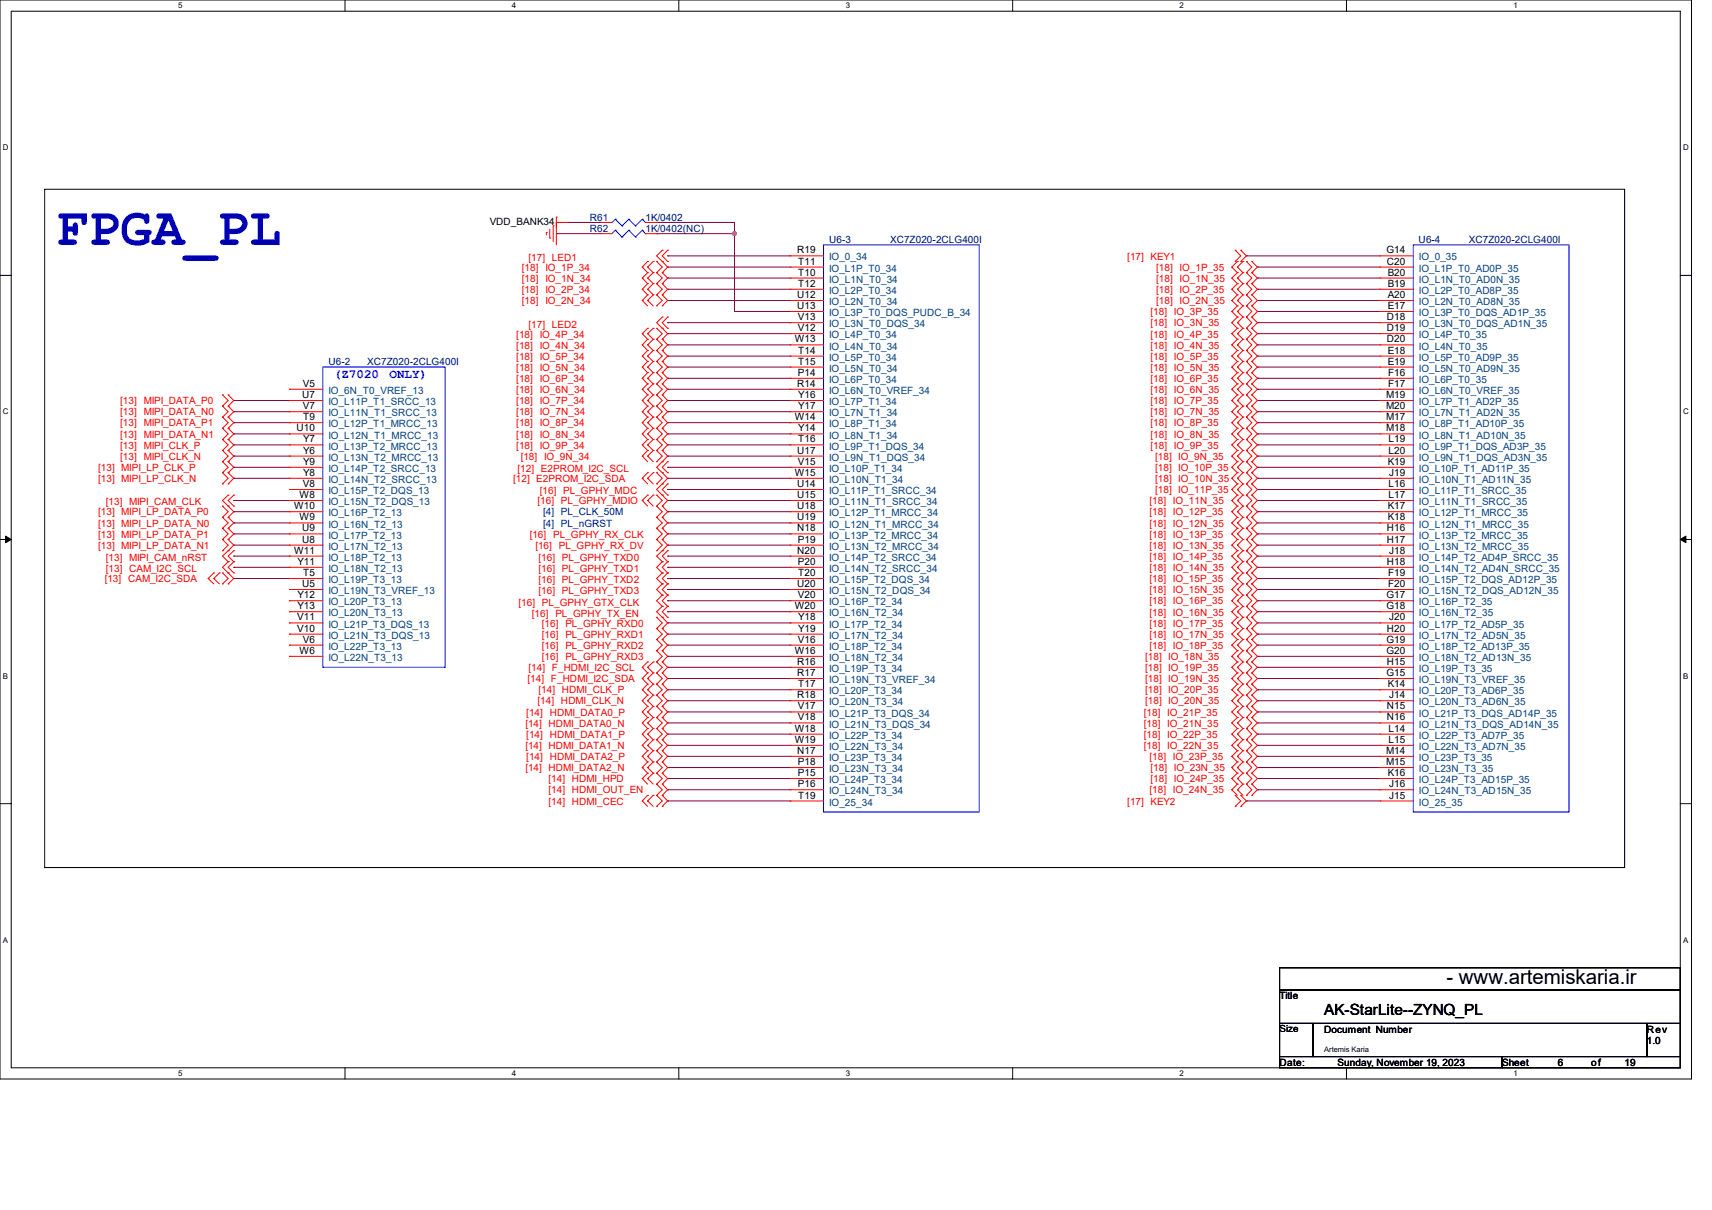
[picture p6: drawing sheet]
<svg xmlns="http://www.w3.org/2000/svg" width="297mm" height="210mm" viewBox="0 0 297 210" stroke-linecap="round" stroke-linejoin="round" font-family="sans-serif">
<defs><g id="words">
<text font-size="9.2" fill="#00f" x="9.7" y="42.5">FPGA_PL</text>
<text font-size="3.6" x="251" y="170.8">- www.artemiskaria.ir</text>
<text font-size="2.7" x="229.7" y="176.1">AK-StarLite--ZYNQ_PL</text>
<g font-size="2.2" fill="#00f">
<text x="57.9" y="65.5">(Z7020</text>
<text x="67.6" y="65.5">ONLY)</text>
</g>
<g font-size="1.7">
<text x="85" y="39.1">VDD_BANK34</text>
<text x="138.3" y="44">R19</text>
<text x="138.5" y="45.9">T11</text>
<text x="138.5" y="47.8">T10</text>
<text x="240.5" y="44">G14</text>
<text x="240.6" y="45.9">C20</text>
<text x="240.7" y="47.8">B20</text>
<text x="138.3" y="51.7">U12</text>
<text x="138.3" y="53.6">U13</text>
<text x="138.5" y="49.8">T12</text>
<text x="240.7" y="49.8">B19</text>
<text x="240.7" y="51.7">A20</text>
<text x="240.7" y="53.6">E17</text>
<text x="137.9" y="59.4">W13</text>
<text x="138.4" y="55.6">V13</text>
<text x="138.4" y="57.5">V12</text>
<text x="240.6" y="55.6">D18</text>
<text x="240.6" y="57.5">D19</text>
<text x="240.6" y="59.4">D20</text>
<text x="138.4" y="65.2">P14</text>
<text x="138.5" y="61.4">T14</text>
<text x="138.5" y="63.3">T15</text>
<text x="240.7" y="61.4">E18</text>
<text x="240.7" y="63.3">E19</text>
<text x="240.8" y="65.2">F16</text>
<text x="52.4" y="69.1">U7</text>
<text x="52.5" y="67.1">V5</text>
<text x="52.5" y="71">V7</text>
<text x="138.3" y="67.1">R14</text>
<text x="138.5" y="69.1">Y16</text>
<text x="138.5" y="71">Y17</text>
<text x="240.5" y="69.1">M19</text>
<text x="240.5" y="71">M20</text>
<text x="240.8" y="67.1">F17</text>
<text x="51.4" y="74.9">U10</text>
<text x="52.6" y="72.9">T9</text>
<text x="52.6" y="76.8">Y7</text>
<text x="137.9" y="72.9">W14</text>
<text x="138.5" y="74.9">Y14</text>
<text x="138.5" y="76.8">T16</text>
<text x="240.5" y="72.9">M17</text>
<text x="240.5" y="74.9">M18</text>
<text x="240.9" y="76.8">L19</text>
<text x="52.6" y="78.7">Y6</text>
<text x="52.6" y="80.7">Y9</text>
<text x="52.6" y="82.6">Y8</text>
<text x="137.9" y="82.6">W15</text>
<text x="138.3" y="78.7">U17</text>
<text x="138.4" y="80.7">V15</text>
<text x="240.7" y="80.7">K19</text>
<text x="240.9" y="78.7">L20</text>
<text x="241" y="82.6">J19</text>
<text x="51" y="88.4">W10</text>
<text x="52" y="86.4">W8</text>
<text x="52.5" y="84.5">V8</text>
<text x="138.3" y="84.5">U14</text>
<text x="138.3" y="86.4">U15</text>
<text x="138.3" y="88.4">U18</text>
<text x="240.7" y="88.4">K17</text>
<text x="240.9" y="84.5">L16</text>
<text x="240.9" y="86.4">L17</text>
<text x="52" y="90.3">W9</text>
<text x="52.4" y="92.2">U9</text>
<text x="52.4" y="94.2">U8</text>
<text x="138.3" y="90.3">U19</text>
<text x="138.3" y="92.2">N18</text>
<text x="138.4" y="94.2">P19</text>
<text x="240.6" y="92.2">H16</text>
<text x="240.6" y="94.2">H17</text>
<text x="240.7" y="90.3">K18</text>
<text x="51" y="96.1">W11</text>
<text x="51.6" y="98">Y11</text>
<text x="52.4" y="101.9">U5</text>
<text x="52.6" y="100">T5</text>
<text x="138.3" y="96.1">N20</text>
<text x="138.3" y="101.9">U20</text>
<text x="138.4" y="98">P20</text>
<text x="138.5" y="100">T20</text>
<text x="240.6" y="98">H18</text>
<text x="240.8" y="100">F19</text>
<text x="240.8" y="101.9">F20</text>
<text x="241" y="96.1">J18</text>
<text x="51.6" y="107.7">V11</text>
<text x="51.6" y="103.8">Y12</text>
<text x="51.6" y="105.7">Y13</text>
<text x="137.9" y="105.7">W20</text>
<text x="138.4" y="103.8">V20</text>
<text x="138.5" y="107.7">Y18</text>
<text x="240.5" y="103.8">G17</text>
<text x="240.5" y="105.7">G18</text>
<text x="241" y="107.7">J20</text>
<text x="51.6" y="109.6">V10</text>
<text x="52" y="113.5">W6</text>
<text x="52.5" y="111.5">V6</text>
<text x="137.9" y="113.5">W16</text>
<text x="138.4" y="111.5">V16</text>
<text x="138.5" y="109.6">Y19</text>
<text x="240.5" y="111.5">G19</text>
<text x="240.5" y="113.5">G20</text>
<text x="240.6" y="109.6">H20</text>
<text x="138.3" y="115.4">R16</text>
<text x="138.3" y="117.3">R17</text>
<text x="138.5" y="119.3">T17</text>
<text x="240.5" y="117.3">G15</text>
<text x="240.6" y="115.4">H15</text>
<text x="240.7" y="119.3">K14</text>
<text x="138.3" y="121.2">R18</text>
<text x="138.4" y="123.1">V17</text>
<text x="138.4" y="125">V18</text>
<text x="240.6" y="123.1">N15</text>
<text x="240.6" y="125">N16</text>
<text x="241" y="121.2">J14</text>
<text x="137.9" y="127">W18</text>
<text x="137.9" y="128.9">W19</text>
<text x="138.3" y="130.8">N17</text>
<text x="240.5" y="130.8">M14</text>
<text x="240.9" y="127">L14</text>
<text x="240.9" y="128.9">L15</text>
<text x="138.4" y="132.8">P18</text>
<text x="138.4" y="134.7">P15</text>
<text x="138.4" y="136.6">P16</text>
<text x="240.5" y="132.8">M15</text>
<text x="240.7" y="134.7">K16</text>
<text x="241" y="136.6">J16</text>
<text x="138.5" y="138.6">T19</text>
<text x="241" y="138.6">J15</text>
<text x="222" y="173.4">Title</text>
<text x="222" y="179.2">Size</text>
<text x="229.7" y="179.2">Document Number</text>
<text x="285.7" y="179.2">Rev</text>
<text x="222" y="185">Date:</text>
<text x="232.1" y="185">Sunday, November 19, 2023</text>
<text x="260.6" y="185">Sheet</text>
<text x="270.2" y="185">6</text>
<text x="276.1" y="185">of</text>
<text x="281.8" y="185">19</text>
<text x="285.7" y="181.1">1.0</text>
</g>
<g font-size="1.7" fill="#000080">
<text x="102.3" y="38.3">R61</text>
<text x="102.3" y="40.2">R62</text>
<text x="112" y="38.3">1K/0402</text>
<text x="112" y="40.2">1K/0402(NC)</text>
<text x="143.8" y="42.2">U6-3</text>
<text x="154.4" y="42.2">XC7Z020-2CLG400I</text>
<text x="246.1" y="42.2">U6-4</text>
<text x="254.8" y="42.2">XC7Z020-2CLG400I</text>
<text x="57" y="63.4">U6-2</text>
<text x="63.7" y="63.4">XC7Z020-2CLG400I</text>
</g>
<g font-size="1.7" fill="#f00">
<text x="90.5" y="47">[18] IO_1P_34</text>
<text x="91.7" y="45.3">[17] LED1</text>
<text x="195.6" y="45">[17] KEY1</text>
<text x="200.6" y="47">[18] IO_1P_35</text>
<text x="90.5" y="48.9">[18] IO_1N_34</text>
<text x="90.5" y="50.8">[18] IO_2P_34</text>
<text x="90.5" y="52.8">[18] IO_2N_34</text>
<text x="200.6" y="48.9">[18] IO_1N_35</text>
<text x="200.6" y="52.8">[18] IO_2N_35</text>
<text x="200.6" y="50.8">[18] IO_2P_35</text>
<text x="89.6" y="58.6">[18] IO_4P_34</text>
<text x="91.7" y="56.9">[17] LED2</text>
<text x="199.6" y="56.6">[18] IO_3N_35</text>
<text x="199.6" y="54.7">[18] IO_3P_35</text>
<text x="199.6" y="58.6">[18] IO_4P_35</text>
<text x="89.6" y="62.4">[18] IO_5P_34</text>
<text x="89.6" y="60.5">[18] IO_4N_34</text>
<text x="89.6" y="64.3">[18] IO_5N_34</text>
<text x="199.6" y="62.4">[18] IO_5P_35</text>
<text x="199.6" y="64.3">[18] IO_5N_35</text>
<text x="199.6" y="60.5">[18] IO_4N_35</text>
<text x="20.9" y="70.1">[13] MIPI_DATA_P0</text>
<text x="89.6" y="66.3">[18] IO_6P_34</text>
<text x="89.6" y="68.2">[18] IO_6N_34</text>
<text x="89.6" y="70.1">[18] IO_7P_34</text>
<text x="199.6" y="68.2">[18] IO_6N_35</text>
<text x="199.6" y="66.3">[18] IO_6P_35</text>
<text x="199.6" y="70.1">[18] IO_7P_35</text>
<text x="20.9" y="72.1">[13] MIPI_DATA_N0</text>
<text x="20.9" y="74">[13] MIPI_DATA_P1</text>
<text x="20.9" y="75.9">[13] MIPI_DATA_N1</text>
<text x="20.9" y="77.9">[13] MIPI_CLK_P</text>
<text x="89.6" y="72.1">[18] IO_7N_34</text>
<text x="89.6" y="74">[18] IO_8P_34</text>
<text x="89.6" y="75.9">[18] IO_8N_34</text>
<text x="89.6" y="77.9">[18] IO_9P_34</text>
<text x="199.6" y="72.1">[18] IO_7N_35</text>
<text x="199.6" y="75.9">[18] IO_8N_35</text>
<text x="199.6" y="74">[18] IO_8P_35</text>
<text x="199.6" y="77.9">[18] IO_9P_35</text>
<text x="17" y="81.7">[13] MIPI_LP_CLK_P</text>
<text x="17" y="83.6">[13] MIPI_LP_CLK_N</text>
<text x="20.9" y="79.8">[13] MIPI_CLK_N</text>
<text x="89" y="83.6">[12] E2PROM_I2C_SDA</text>
<text x="89.8" y="81.9">[12] E2PROM_I2C_SCL</text>
<text x="90.3" y="79.8">[18] IO_9N_34</text>
<text x="200.4" y="79.8">[18] IO_9N_35</text>
<text x="200.4" y="81.7">[18] IO_10P_35</text>
<text x="200.4" y="83.6">[18] IO_10N_35</text>
<text x="17" y="89.4">[13] MIPI_LP_DATA_P0</text>
<text x="18.4" y="87.7">[13] MIPI_CAM_CLK</text>
<text x="93.3" y="87.5">[16] PL_GPHY_MDIO</text>
<text x="93.6" y="85.8">[16] PL_GPHY_MDC</text>
<text x="199.4" y="89.4">[18] IO_12P_35</text>
<text x="199.4" y="87.5">[18] IO_11N_35</text>
<text x="200.4" y="85.6">[18] IO_11P_35</text>
<text x="17" y="91.4">[13] MIPI_LP_DATA_N0</text>
<text x="17" y="95.2">[13] MIPI_LP_DATA_N1</text>
<text x="17" y="93.3">[13] MIPI_LP_DATA_P1</text>
<text x="91.9" y="93.3">[16] PL_GPHY_RX_CLK</text>
<text x="92.9" y="95.2">[16] PL_GPHY_RX_DV</text>
<text x="199.4" y="93.3">[18] IO_13P_35</text>
<text x="199.4" y="91.4">[18] IO_12N_35</text>
<text x="199.4" y="95.2">[18] IO_13N_35</text>
<text x="18.2" y="101">[13] CAM_I2C_SDA</text>
<text x="18.4" y="97.4">[13] MIPI_CAM_nRST</text>
<text x="18.4" y="99.3">[13] CAM_I2C_SCL</text>
<text x="93.4" y="97.4">[16] PL_GPHY_TXD0</text>
<text x="93.4" y="99.3">[16] PL_GPHY_TXD1</text>
<text x="93.4" y="101.2">[16] PL_GPHY_TXD2</text>
<text x="199.4" y="97.2">[18] IO_14P_35</text>
<text x="199.4" y="101">[18] IO_15P_35</text>
<text x="199.4" y="99.1">[18] IO_14N_35</text>
<text x="90" y="105.1">[16] PL_GPHY_GTX_CLK</text>
<text x="92.3" y="107">[16] PL_GPHY_TX_EN</text>
<text x="93.4" y="103.2">[16] PL_GPHY_TXD3</text>
<text x="199.4" y="104.9">[18] IO_16P_35</text>
<text x="199.4" y="103">[18] IO_15N_35</text>
<text x="199.4" y="106.8">[18] IO_16N_35</text>
<text x="94" y="108.8">[16] PL_GPHY_RXD0</text>
<text x="94" y="110.7">[16] PL_GPHY_RXD1</text>
<text x="94" y="112.6">[16] PL_GPHY_RXD2</text>
<text x="199.4" y="108.8">[18] IO_17P_35</text>
<text x="199.4" y="112.6">[18] IO_18P_35</text>
<text x="199.4" y="110.7">[18] IO_17N_35</text>
<text x="91.5" y="118.4">[14] F_HDMI_I2C_SDA</text>
<text x="91.7" y="116.5">[14] F_HDMI_I2C_SCL</text>
<text x="94" y="114.6">[16] PL_GPHY_RXD3</text>
<text x="198.7" y="114.6">[18] IO_18N_35</text>
<text x="198.7" y="116.5">[18] IO_19P_35</text>
<text x="198.7" y="118.4">[18] IO_19N_35</text>
<text x="91.3" y="124.2">[14] HDMI_DATA0_P</text>
<text x="93.3" y="122.3">[14] HDMI_CLK_N</text>
<text x="93.4" y="120.4">[14] HDMI_CLK_P</text>
<text x="198.5" y="124.2">[18] IO_21P_35</text>
<text x="198.7" y="120.4">[18] IO_20P_35</text>
<text x="198.7" y="122.3">[18] IO_20N_35</text>
<text x="91.1" y="126.2">[14] HDMI_DATA0_N</text>
<text x="91.1" y="130">[14] HDMI_DATA1_N</text>
<text x="91.3" y="128.1">[14] HDMI_DATA1_P</text>
<text x="91.3" y="131.9">[14] HDMI_DATA2_P</text>
<text x="198.5" y="126.2">[18] IO_21N_35</text>
<text x="198.5" y="128.1">[18] IO_22P_35</text>
<text x="198.5" y="130">[18] IO_22N_35</text>
<text x="199.4" y="131.9">[18] IO_23P_35</text>
<text x="91.1" y="133.9">[14] HDMI_DATA2_N</text>
<text x="95.2" y="137.7">[14] HDMI_OUT_EN</text>
<text x="95.2" y="135.8">[14] HDMI_HPD</text>
<text x="199.4" y="137.7">[18] IO_24N_35</text>
<text x="199.6" y="133.9">[18] IO_23N_35</text>
<text x="199.6" y="135.8">[18] IO_24P_35</text>
<text x="95.2" y="139.7">[14] HDMI_CEC</text>
<text x="195.6" y="139.7">[17] KEY2</text>
</g>
<g font-size="1.7" fill="#004080">
<text x="143.8" y="45.2">IO_0_34</text>
<text x="143.8" y="47.2">IO_L1P_T0_34</text>
<text x="246.2" y="45.2">IO_0_35</text>
<text x="246.2" y="47.2">IO_L1P_T0_AD0P_35</text>
<text x="143.8" y="49.1">IO_L1N_T0_34</text>
<text x="143.8" y="51">IO_L2P_T0_34</text>
<text x="143.8" y="53">IO_L2N_T0_34</text>
<text x="246.2" y="49.1">IO_L1N_T0_AD0N_35</text>
<text x="246.2" y="51">IO_L2P_T0_AD8P_35</text>
<text x="246.2" y="53">IO_L2N_T0_AD8N_35</text>
<text x="143.8" y="54.9">IO_L3P_T0_DQS_PUDC_B_34</text>
<text x="143.8" y="56.8">IO_L3N_T0_DQS_34</text>
<text x="143.8" y="58.7">IO_L4P_T0_34</text>
<text x="246.2" y="54.9">IO_L3P_T0_DQS_AD1P_35</text>
<text x="246.2" y="56.8">IO_L3N_T0_DQS_AD1N_35</text>
<text x="246.2" y="58.7">IO_L4P_T0_35</text>
<text x="143.8" y="60.7">IO_L4N_T0_34</text>
<text x="143.8" y="62.6">IO_L5P_T0_34</text>
<text x="143.8" y="64.5">IO_L5N_T0_34</text>
<text x="246.2" y="60.7">IO_L4N_T0_35</text>
<text x="246.2" y="62.6">IO_L5P_T0_AD9P_35</text>
<text x="246.2" y="64.5">IO_L5N_T0_AD9N_35</text>
<text x="57" y="68.4">IO_6N_T0_VREF_13</text>
<text x="57" y="70.3">IO_L11P_T1_SRCC_13</text>
<text x="143.8" y="66.5">IO_L6P_T0_34</text>
<text x="143.8" y="68.4">IO_L6N_T0_VREF_34</text>
<text x="143.8" y="70.3">IO_L7P_T1_34</text>
<text x="246.2" y="66.5">IO_L6P_T0_35</text>
<text x="246.2" y="68.4">IO_L6N_T0_VREF_35</text>
<text x="246.2" y="70.3">IO_L7P_T1_AD2P_35</text>
<text x="57" y="72.3">IO_L11N_T1_SRCC_13</text>
<text x="57" y="74.2">IO_L12P_T1_MRCC_13</text>
<text x="57" y="76.1">IO_L12N_T1_MRCC_13</text>
<text x="143.8" y="72.3">IO_L7N_T1_34</text>
<text x="143.8" y="74.2">IO_L8P_T1_34</text>
<text x="143.8" y="76.1">IO_L8N_T1_34</text>
<text x="246.2" y="72.3">IO_L7N_T1_AD2N_35</text>
<text x="246.2" y="74.2">IO_L8P_T1_AD10P_35</text>
<text x="246.2" y="76.1">IO_L8N_T1_AD10N_35</text>
<text x="57" y="78">IO_L13P_T2_MRCC_13</text>
<text x="57" y="80">IO_L13N_T2_MRCC_13</text>
<text x="57" y="81.9">IO_L14P_T2_SRCC_13</text>
<text x="57" y="83.8">IO_L14N_T2_SRCC_13</text>
<text x="143.8" y="78">IO_L9P_T1_DQS_34</text>
<text x="143.8" y="80">IO_L9N_T1_DQS_34</text>
<text x="143.8" y="81.9">IO_L10P_T1_34</text>
<text x="143.8" y="83.8">IO_L10N_T1_34</text>
<text x="246.2" y="78">IO_L9P_T1_DQS_AD3P_35</text>
<text x="246.2" y="80">IO_L9N_T1_DQS_AD3N_35</text>
<text x="246.2" y="81.9">IO_L10P_T1_AD11P_35</text>
<text x="246.2" y="83.8">IO_L10N_T1_AD11N_35</text>
<text x="57" y="85.8">IO_L15P_T2_DQS_13</text>
<text x="57" y="87.7">IO_L15N_T2_DQS_13</text>
<text x="57" y="89.6">IO_L16P_T2_13</text>
<text x="143.8" y="85.8">IO_L11P_T1_SRCC_34</text>
<text x="143.8" y="87.7">IO_L11N_T1_SRCC_34</text>
<text x="143.8" y="89.6">IO_L12P_T1_MRCC_34</text>
<text x="246.2" y="85.8">IO_L11P_T1_SRCC_35</text>
<text x="246.2" y="87.7">IO_L11N_T1_SRCC_35</text>
<text x="246.2" y="89.6">IO_L12P_T1_MRCC_35</text>
<text x="57" y="91.6">IO_L16N_T2_13</text>
<text x="57" y="93.5">IO_L17P_T2_13</text>
<text x="57" y="95.4">IO_L17N_T2_13</text>
<text x="143.8" y="91.6">IO_L12N_T1_MRCC_34</text>
<text x="143.8" y="93.5">IO_L13P_T2_MRCC_34</text>
<text x="143.8" y="95.4">IO_L13N_T2_MRCC_34</text>
<text x="246.2" y="91.6">IO_L12N_T1_MRCC_35</text>
<text x="246.2" y="93.5">IO_L13P_T2_MRCC_35</text>
<text x="246.2" y="95.4">IO_L13N_T2_MRCC_35</text>
<text x="57" y="97.3">IO_L18P_T2_13</text>
<text x="57" y="99.3">IO_L18N_T2_13</text>
<text x="57" y="101.2">IO_L19P_T3_13</text>
<text x="143.8" y="97.3">IO_L14P_T2_SRCC_34</text>
<text x="143.8" y="99.3">IO_L14N_T2_SRCC_34</text>
<text x="143.8" y="101.2">IO_L15P_T2_DQS_34</text>
<text x="246.2" y="97.3">IO_L14P_T2_AD4P_SRCC_35</text>
<text x="246.2" y="99.3">IO_L14N_T2_AD4N_SRCC_35</text>
<text x="246.2" y="101.2">IO_L15P_T2_DQS_AD12P_35</text>
<text x="57" y="103.1">IO_L19N_T3_VREF_13</text>
<text x="57" y="105.1">IO_L20P_T3_13</text>
<text x="57" y="107">IO_L20N_T3_13</text>
<text x="143.8" y="103.1">IO_L15N_T2_DQS_34</text>
<text x="143.8" y="105.1">IO_L16P_T2_34</text>
<text x="143.8" y="107">IO_L16N_T2_34</text>
<text x="246.2" y="103.1">IO_L15N_T2_DQS_AD12N_35</text>
<text x="246.2" y="105.1">IO_L16P_T2_35</text>
<text x="246.2" y="107">IO_L16N_T2_35</text>
<text x="57" y="108.9">IO_L21P_T3_DQS_13</text>
<text x="57" y="110.9">IO_L21N_T3_DQS_13</text>
<text x="57" y="112.8">IO_L22P_T3_13</text>
<text x="143.8" y="108.9">IO_L17P_T2_34</text>
<text x="143.8" y="110.9">IO_L17N_T2_34</text>
<text x="143.8" y="112.8">IO_L18P_T2_34</text>
<text x="246.2" y="108.9">IO_L17P_T2_AD5P_35</text>
<text x="246.2" y="110.9">IO_L17N_T2_AD5N_35</text>
<text x="246.2" y="112.8">IO_L18P_T2_AD13P_35</text>
<text x="57" y="114.7">IO_L22N_T3_13</text>
<text x="143.8" y="114.7">IO_L18N_T2_34</text>
<text x="143.8" y="116.6">IO_L19P_T3_34</text>
<text x="143.8" y="118.6">IO_L19N_T3_VREF_34</text>
<text x="246.2" y="114.7">IO_L18N_T2_AD13N_35</text>
<text x="246.2" y="116.6">IO_L19P_T3_35</text>
<text x="246.2" y="118.6">IO_L19N_T3_VREF_35</text>
<text x="143.8" y="120.5">IO_L20P_T3_34</text>
<text x="143.8" y="122.4">IO_L20N_T3_34</text>
<text x="143.8" y="124.4">IO_L21P_T3_DQS_34</text>
<text x="246.2" y="120.5">IO_L20P_T3_AD6P_35</text>
<text x="246.2" y="122.4">IO_L20N_T3_AD6N_35</text>
<text x="246.2" y="124.4">IO_L21P_T3_DQS_AD14P_35</text>
<text x="143.8" y="126.3">IO_L21N_T3_DQS_34</text>
<text x="143.8" y="128.2">IO_L22P_T3_34</text>
<text x="143.8" y="130.2">IO_L22N_T3_34</text>
<text x="246.2" y="126.3">IO_L21N_T3_DQS_AD14N_35</text>
<text x="246.2" y="128.2">IO_L22P_T3_AD7P_35</text>
<text x="246.2" y="130.2">IO_L22N_T3_AD7N_35</text>
<text x="143.8" y="132.1">IO_L23P_T3_34</text>
<text x="143.8" y="134">IO_L23N_T3_34</text>
<text x="143.8" y="135.9">IO_L24P_T3_34</text>
<text x="143.8" y="137.9">IO_L24N_T3_34</text>
<text x="246.2" y="132.1">IO_L23P_T3_35</text>
<text x="246.2" y="134">IO_L23N_T3_35</text>
<text x="246.2" y="135.9">IO_L24P_T3_AD15P_35</text>
<text x="246.2" y="137.9">IO_L24N_T3_AD15N_35</text>
<text x="143.8" y="139.8">IO_25_34</text>
<text x="246.2" y="139.8">IO_25_35</text>
</g>
<g font-size="1.7" fill="#0000a0">
<text x="94.2" y="89.4">[4] PL_CLK_50M</text>
<text x="94.2" y="91.4">[4] PL_nGRST</text>
</g>
<g font-size="1.4">
<text x="30.9" y="1.4">5</text>
<text x="88.8" y="1.4">4</text>
<text x="146.7" y="1.4">3</text>
<text x="204.6" y="1.4">2</text>
<text x="262.6" y="1.4">1</text>
<text x=".5" y="26.1">D</text>
<text x="292" y="26.1">D</text>
<text x=".5" y="71.9">C</text>
<text x="292" y="71.9">C</text>
<text x=".5" y="117.8">B</text>
<text x="292" y="117.8">B</text>
<text x=".5" y="163.6">A</text>
<text x="292" y="163.6">A</text>
<text x="30.9" y="186.8">5</text>
<text x="88.8" y="186.8">4</text>
<text x="146.7" y="186.8">3</text>
<text x="204.6" y="186.8">2</text>
<text x="262.6" y="186.8">1</text>
</g>
<text font-size="1.3" x="229.7" y="182.7">Artemis Karia</text>
</g></defs>
<path d="M0 0h293.5v187.3h-293.5zM1.9 1.9h289.6v183.4h-289.6z" fill="none" stroke="#000" stroke-width=".17"/>
<g fill="#fff">
<path d="M30.9 .2h.8v1.5h-.8z"/>
<path d="M30.9 185.5h.8v1.6h-.8z"/>
</g>
<path d="M59.9 0v1.9M59.9 185.3v2" fill="none" stroke="#000" stroke-width=".17"/>
<g fill="#fff">
<path d="M88.8 .2h.8v1.5h-.8z"/>
<path d="M88.8 185.5h.8v1.6h-.8z"/>
</g>
<path d="M117.8 0v1.9M117.8 185.3v2" fill="none" stroke="#000" stroke-width=".17"/>
<g fill="#fff">
<path d="M146.7 .2h.8v1.5h-.8z"/>
<path d="M146.7 185.5h.8v1.6h-.8z"/>
</g>
<path d="M175.7 0v1.9M175.7 185.3v2" fill="none" stroke="#000" stroke-width=".17"/>
<g fill="#fff">
<path d="M204.6 .2h.8v1.5h-.8z"/>
<path d="M204.6 185.5h.8v1.6h-.8z"/>
</g>
<path d="M233.6 0v1.9M233.6 185.3v2" fill="none" stroke="#000" stroke-width=".17"/>
<g fill="#fff">
<path d="M262.6 .2h.7v1.5h-.7z"/>
<path d="M262.6 185.5h.7v1.6h-.7z"/>
<path d="M.5 24.8h1v1.6h-1z"/>
<path d="M292 24.8h1v1.6h-1z"/>
<path d="M.5 70.7h1v1.5h-1z"/>
<path d="M292 70.7h1v1.5h-1z"/>
</g>
<path d="M0 47.8h1.9M291.5 47.8h2" fill="none" stroke="#000" stroke-width=".17"/>
<g fill="#fff">
<path d="M.5 116.5h.9v1.6h-.9z"/>
<path d="M292 116.5h.9v1.6h-.9z"/>
</g>
<path d="M0 93.6h1.9M291.5 93.6h2" fill="none" stroke="#000" stroke-width=".17"/>
<path d="M1 93l.9 .6-.9 .6zM291.5 93.6l1-.6v1.2z" fill="#000" stroke="#000" stroke-width=".17"/>
<g fill="#fff">
<path d="M.5 162.4h.9v1.5h-.9z"/>
<path d="M292 162.4h.9v1.5h-.9z"/>
</g>
<path d="M7.7 32.9h274.2v117.7h-274.2zM0 139.5h1.9M291.5 139.5h2M222 168h69.5v3.8h-69.5zM222 171.8h69.5v5.8h-69.5zM222 177.6h5.8v5.8h-5.8zM227.8 177.6h57.9v5.8h-57.9zM285.7 177.6h5.8v5.8h-5.8zM222 183.4h38.6v1.9h-38.6zM260.6 183.4h30.9v1.9h-30.9z" fill="none" stroke="#000" stroke-width=".17"/>
<g fill="none" stroke="#800040" stroke-width=".17">
<path d="M98.5 38.6h.1M98.5 38.6h5.8M113.9 38.6h.1M113.9 38.6h13.5v15.5M96.5 40.6h.1M96.5 40.6h7.8M113.9 40.6h.1M113.9 40.6h13.5M115.8 46.4h.1M115.8 52.2h.1M115.8 50.2h.1M115.8 48.3h.1"/>
<path d="M115.8 59.9h.1M115.8 57.9h.1M115.8 44.4h.1M115.8 56h.1M115.8 48.3h21.3M115.8 46.4h21.3M115.8 52.2h21.3M115.8 50.2h21.3M115.8 59.9h21.3M115.8 57.9h21.3M115.8 56h21.3M115.8 44.4h21.3"/>
<path d="M127.4 54.1h.1M127.4 40.6h.1M127.4 54.1h9.7M216.2 44.4h.1M216.2 44.4h23.2M218.1 48.3h.1M218.1 46.4h.1M218.1 52.2h.1M218.1 50.2h.1M218.1 59.9h.1M218.1 57.9h.1M218.1 54.1h.1"/>
<path d="M218.1 56h.1M218.1 48.3h21.3M218.1 46.4h21.3M218.1 52.2h21.3M218.1 50.2h21.3M218.1 59.9h21.3M218.1 57.9h21.3M218.1 54.1h21.3M218.1 56h21.3M40.6 69.5h.1M40.6 71.5h.1M40.6 73.4h.1"/>
<path d="M40.6 75.3h.1M40.6 77.2h.1M40.6 79.2h.1M40.6 79.2h9.6M40.6 77.2h9.6M40.6 75.3h9.6M40.6 73.4h9.6M40.6 71.5h9.6M40.6 69.5h9.6M115.8 79.2h.1M115.8 67.6h.1M115.8 65.7h.1"/>
<path d="M115.8 63.7h.1M115.8 61.8h.1M115.8 77.2h.1M115.8 75.3h.1M115.8 73.4h.1M115.8 71.5h.1M115.8 69.5h.1M115.8 67.6h21.3M115.8 63.7h21.3M115.8 61.8h21.3M115.8 79.2h21.3M115.8 65.7h21.3"/>
<path d="M115.8 77.2h21.3M115.8 75.3h21.3M115.8 73.4h21.3M115.8 71.5h21.3M115.8 69.5h21.3M218.1 67.6h.1M218.1 63.7h.1M218.1 61.8h.1M218.1 75.3h.1M218.1 77.2h.1M218.1 79.2h.1M218.1 69.5h.1"/>
<path d="M218.1 73.4h.1M218.1 71.5h.1M218.1 65.7h.1M218.1 67.6h21.3M218.1 63.7h21.3M218.1 61.8h21.3M218.1 79.2h21.3M218.1 65.7h21.3M218.1 77.2h21.3M218.1 75.3h21.3M218.1 73.4h21.3M218.1 71.5h21.3"/>
<path d="M218.1 69.5h21.3M40.6 81.1h.1M40.6 83h.1M40.6 86.9h.1M40.6 88.8h.1M40.6 90.8h.1M40.6 94.6h.1M40.6 92.7h.1M40.6 96.5h.1M40.6 98.5h.1M40.6 94.6h9.6M40.6 92.7h9.6"/>
<path d="M40.6 81.1h9.6M40.6 83h9.6M40.6 86.9h9.6M40.6 88.8h9.6M40.6 90.8h9.6M40.6 96.5h9.6M40.6 98.5h9.6M115.8 81.1h.1M115.8 83h.1M115.8 85h.1M115.8 86.9h.1M115.8 88.8h.1"/>
<path d="M115.8 90.8h.1M115.8 92.7h.1M115.8 94.6h.1M115.8 96.5h.1M115.8 98.5h.1M115.8 94.6h21.3M115.8 92.7h21.3M115.8 81.1h21.3M115.8 83h21.3M115.8 85h21.3M115.8 86.9h21.3M115.8 88.8h21.3"/>
<path d="M115.8 90.8h21.3M115.8 96.5h21.3M115.8 98.5h21.3M218.1 94.6h.1M218.1 92.7h.1M218.1 81.1h.1M218.1 83h.1M218.1 86.9h.1M218.1 96.5h.1M218.1 98.5h.1M218.1 90.8h.1M218.1 88.8h.1"/>
<path d="M218.1 85h.1M218.1 94.6h21.3M218.1 92.7h21.3M218.1 81.1h21.3M218.1 83h21.3M218.1 85h21.3M218.1 86.9h21.3M218.1 88.8h21.3M218.1 90.8h21.3M218.1 96.5h21.3M218.1 98.5h21.3M40.6 100.4h.1"/>
<path d="M40.6 100.4h9.6M115.8 100.4h.1M115.8 102.3h.1M115.8 104.3h.1M115.8 106.2h.1M115.8 108.1h.1M115.8 110.1h.1M115.8 112h.1M115.8 113.9h.1M115.8 115.8h.1M115.8 117.8h.1M115.8 119.7h.1"/>
<path d="M115.8 104.3h21.3M115.8 106.2h21.3M115.8 117.8h21.3M115.8 100.4h21.3M115.8 102.3h21.3M115.8 108.1h21.3M115.8 110.1h21.3M115.8 112h21.3M115.8 113.9h21.3M115.8 115.8h21.3M115.8 119.7h21.3M218.1 104.3h.1"/>
<path d="M218.1 106.2h.1M218.1 117.8h.1M218.1 112h.1M218.1 113.9h.1M218.1 115.8h.1M218.1 119.7h.1M218.1 108.1h.1M218.1 110.1h.1M218.1 100.4h.1M218.1 102.3h.1M218.1 104.3h21.3M218.1 106.2h21.3"/>
<path d="M218.1 117.8h21.3M218.1 100.4h21.3M218.1 102.3h21.3M218.1 108.1h21.3M218.1 110.1h21.3M218.1 112h21.3M218.1 113.9h21.3M218.1 115.8h21.3M218.1 119.7h21.3M115.8 123.6h.1M115.8 125.5h.1M115.8 127.4h.1"/>
<path d="M115.8 129.4h.1M115.8 131.3h.1M115.8 137.1h.1M115.8 121.6h.1M115.8 133.2h.1M115.8 135.1h.1M115.8 139h.1M115.8 133.2h21.3M115.8 123.6h21.3M115.8 125.5h21.3M115.8 127.4h21.3M115.8 129.4h21.3"/>
<path d="M115.8 131.3h21.3M115.8 137.1h21.3M115.8 121.6h21.3M115.8 135.1h21.3M115.8 139h21.3M216.2 139h.1M216.2 139h23.2M218.1 133.2h.1M218.1 123.6h.1M218.1 125.5h.1M218.1 127.4h.1M218.1 129.4h.1"/>
<path d="M218.1 121.6h.1M218.1 137.1h.1M218.1 135.1h.1M218.1 131.3h.1M218.1 133.2h21.3M218.1 123.6h21.3M218.1 125.5h21.3M218.1 127.4h21.3M218.1 129.4h21.3M218.1 131.3h21.3M218.1 137.1h21.3M218.1 121.6h21.3"/>
<path d="M218.1 135.1h21.3"/>
</g>
<circle cx="127.4" cy="40.5" r=".36" fill="#f0f" stroke="#f0f" stroke-width=".17"/>
<g fill="none" stroke="#f00" stroke-width=".17">
<path d="M95.4 39.8v1.5M96 39.2h.1M96 39.2v2.7M96.5 38.6h.1M96.5 37.7h.1M96.5 37.7v4.8M96.5 38.6h2M98.5 38.6h.1M104.3 38.6h1.9M104.3 38.6h.1M112 38.6h1.9M113.9 38.6h.1"/>
<path d="M94.8 40.3h.1M94.8 40.3v.5M95.4 41.3h.1M104.3 40.6h1.9M104.3 40.6h.1M111.4 46.4h.1M111.4 48.3h.1M111.4 50.2h.1M111.4 52.2h.1M111.4 57.9h.1M111.4 59.9h.1M111.4 46.4l1 .9"/>
<path d="M111.4 48.3l1 .9M111.4 50.2l1 1M111.4 52.2l1 .9M111.4 57.9l1 1M111.4 59.9l1 .9M112 40.6h1.9M112.4 46.4h.1M112.4 45.4h.1M112.4 48.3h.1M112.4 47.3h.1M112.4 50.2h.1M112.4 49.2h.1"/>
<path d="M112.4 52.2h.1M112.4 51.2h.1M112.4 57.9h.1M112.4 57h.1M112.4 59.9h.1M112.4 58.9h.1M112.4 46.4l.9 .9M112.4 45.4l-1 1M112.4 48.3l.9 .9M112.4 47.3l-1 1M112.4 50.2l.9 1M112.4 49.2l-1 1"/>
<path d="M112.4 52.2l.9 .9M112.4 51.2l-1 1M112.4 57.9l.9 1M112.4 57l-1 .9M112.4 59.9l.9 .9M112.4 58.9l-1 1M113.3 45.4h.1M113.3 47.3h.1M113.3 49.2h.1M113.3 51.2h.1M113.3 57h.1M113.3 58.9h.1"/>
<path d="M113.3 45.4l-.9 1M113.3 47.3l-.9 1M113.3 49.2l-.9 1M113.3 51.2l-.9 1M113.3 57l-.9 .9M113.3 58.9l-.9 1M113.9 47.3h.1M113.9 45.4h.1M113.9 49.2h.1M113.9 51.2h.1M113.9 53.1h.1M113.9 58.9h.1"/>
<path d="M113.9 57h.1M113.9 40.6h.1M113.9 45.4l1 1-1 .9M113.9 47.3l1 1-1 .9M113.9 49.2l1 1-1 1M113.9 51.2l1 1-1 .9M113.9 57l1 .9-1 1M113.9 58.9l1 1-1 .9M114.9 45.4h.1M114.9 47.3h.1M114.9 49.2h.1M114.9 51.2h.1"/>
<path d="M114.9 53.1h.1M114.9 57h.1M114.9 58.9h.1M114.9 43.4h.1M114.9 55h.1M114.9 45.4l.9 1-.9 .9M114.9 47.3l.9 1-.9 .9M114.9 49.2l.9 1-.9 1M114.9 51.2l.9 1-.9 .9M114.9 55l-1 1 1.9 1.9-.9 1M114.9 58.9l.9 1-.9 .9M114.9 43.4l-1 1 1 1"/>
<path d="M115.8 43.4h.1M115.8 45.4h.1M115.8 55h.1M115.8 57h.1M115.8 43.4l-.9 1 .9 1M115.8 55l-.9 1 .9 1M137.1 44.4h.1M137.1 46.4h.1M137.1 48.3h.1M137.1 50.2h.1M137.1 52.2h.1M137.1 54.1h.1"/>
<path d="M137.1 56h.1M137.1 57.9h.1M137.1 59.9h.1M137.1 44.4h5.8M137.1 46.4h5.8M137.1 48.3h5.8M137.1 50.2h5.8M137.1 52.2h5.8M137.1 54.1h5.8M137.1 56h5.8M137.1 57.9h5.8M137.1 59.9h5.8"/>
<path d="M213.7 48.3h.1M213.7 46.4h.1M213.7 52.2h.1M213.7 50.2h.1M213.7 56h.1M213.7 54.1h.1M213.7 57.9h.1M213.7 59.9h.1M213.7 48.3l1 .9M213.7 46.4l1 .9M213.7 52.2l1 .9M213.7 50.2l1 1"/>
<path d="M213.7 56l1 1M213.7 54.1l1 .9M213.7 57.9l1 1M213.7 59.9l1 .9M214.3 45.4h.1M214.3 43.4h.1M214.3 43.4l1 1-1 1M214.7 48.3h.1M214.7 47.3h.1M214.7 46.4h.1M214.7 45.4h.1M214.7 52.2h.1"/>
<path d="M214.7 51.2h.1M214.7 50.2h.1M214.7 49.2h.1M214.7 56h.1M214.7 55h.1M214.7 54.1h.1M214.7 53.1h.1M214.7 57.9h.1M214.7 57h.1M214.7 59.9h.1M214.7 58.9h.1M214.7 48.3l.9 .9"/>
<path d="M214.7 47.3l-1 1M214.7 46.4l.9 .9M214.7 45.4l-1 1M214.7 52.2l.9 .9M214.7 51.2l-1 1M214.7 50.2l.9 1M214.7 49.2l-1 1M214.7 56l.9 1M214.7 55l-1 1M214.7 54.1l.9 .9M214.7 53.1l-1 1M214.7 57.9l.9 1"/>
<path d="M214.7 57l-1 .9M214.7 59.9l.9 .9M214.7 58.9l-1 1M215.3 43.4h.1M215.3 45.4h.1M215.3 43.4l.9 1-.9 1M215.6 47.3h.1M215.6 45.4h.1M215.6 51.2h.1M215.6 49.2h.1M215.6 55h.1M215.6 53.1h.1"/>
<path d="M215.6 57h.1M215.6 58.9h.1M215.6 47.3l-.9 1M215.6 45.4l-.9 1M215.6 51.2l-.9 1M215.6 49.2l-.9 1M215.6 55l-.9 1M215.6 53.1l-.9 1M215.6 57l-.9 .9M215.6 58.9l-.9 1M216.2 49.2h.1M216.2 47.3h.1"/>
<path d="M216.2 45.4h.1M216.2 53.1h.1M216.2 51.2h.1M216.2 57h.1M216.2 55h.1M216.2 58.9h.1M216.2 47.3l1 1-1 .9M216.2 45.4l1 1-1 .9M216.2 51.2l1 1-1 .9M216.2 49.2l1 1-1 1M216.2 55l1 1-1 1M216.2 53.1l1 1-1 .9"/>
<path d="M216.2 57l1 .9-1 1M216.2 58.9l1 1-1 .9M217.2 47.3h.1M217.2 49.2h.1M217.2 45.4h.1M217.2 51.2h.1M217.2 53.1h.1M217.2 55h.1M217.2 57h.1M217.2 58.9h.1M217.2 47.3l.9 1-.9 .9M217.2 45.4l.9 1-.9 .9"/>
<path d="M217.2 51.2l.9 1-.9 .9M217.2 49.2l.9 1-.9 1M217.2 55l.9 1-.9 1M217.2 53.1l.9 1-.9 .9M217.2 57l.9 .9-.9 1M217.2 58.9l.9 1-.9 .9M239.4 44.4h.1M239.4 46.4h.1M239.4 48.3h.1M239.4 50.2h.1M239.4 52.2h.1M239.4 54.1h.1"/>
<path d="M239.4 56h.1M239.4 57.9h.1M239.4 59.9h.1M239.4 44.4h5.8M239.4 46.4h5.8M239.4 48.3h5.8M239.4 50.2h5.8M239.4 52.2h5.8M239.4 54.1h5.8M239.4 56h5.8M239.4 57.9h5.8M239.4 59.9h5.8"/>
<path d="M38.6 70.5h.1M38.6 68.5h.1M38.6 72.4h.1M38.6 74.3h.1M38.6 76.3h.1M38.6 78.2h.1M38.6 68.5l1 1-1 1M38.6 70.5l1 1-1 .9M38.6 72.4l1 1-1 .9M38.6 74.3l1 1-1 1M38.6 76.3l1 .9-1 1M38.6 78.2l1 1-1 .9"/>
<path d="M39.6 68.5h.1M39.6 70.5h.1M39.6 72.4h.1M39.6 74.3h.1M39.6 76.3h.1M39.6 78.2h.1M39.6 68.5l1 1-1 1M39.6 70.5l1 1-1 .9M39.6 72.4l1 1-1 .9M39.6 74.3l1 1-1 1M39.6 76.3l1 .9-1 1M39.6 78.2l1 1-1 .9"/>
<path d="M50.2 67.6h.1M50.2 69.5h.1M50.2 71.5h.1M50.2 73.4h.1M50.2 75.3h.1M50.2 77.2h.1M50.2 79.2h.1M50.2 67.6h5.8M50.2 69.5h5.8M50.2 71.5h5.8M50.2 73.4h5.8M50.2 75.3h5.8"/>
<path d="M50.2 77.2h5.8M50.2 79.2h5.8M111.4 79.2h.1M111.4 61.8h.1M111.4 63.7h.1M111.4 65.7h.1M111.4 67.6h.1M111.4 69.5h.1M111.4 71.5h.1M111.4 73.4h.1M111.4 75.3h.1M111.4 77.2h.1"/>
<path d="M111.4 79.2l1 .9M111.4 61.8l1 .9M111.4 63.7l1 1M111.4 65.7l1 .9M111.4 67.6l1 .9M111.4 69.5l1 1M111.4 71.5l1 .9M111.4 73.4l1 .9M111.4 75.3l1 1M111.4 77.2l1 1M112.4 79.2h.1M112.4 78.2h.1"/>
<path d="M112.4 61.8h.1M112.4 60.8h.1M112.4 63.7h.1M112.4 62.7h.1M112.4 65.7h.1M112.4 64.7h.1M112.4 67.6h.1M112.4 66.6h.1M112.4 69.5h.1M112.4 68.5h.1M112.4 71.5h.1M112.4 70.5h.1"/>
<path d="M112.4 73.4h.1M112.4 72.4h.1M112.4 75.3h.1M112.4 74.3h.1M112.4 77.2h.1M112.4 76.3h.1M112.4 79.2l.9 .9M112.4 78.2l-1 1M112.4 61.8l.9 .9M112.4 60.8l-1 1M112.4 63.7l.9 1M112.4 62.7l-1 1"/>
<path d="M112.4 65.7l.9 .9M112.4 64.7l-1 1M112.4 67.6l.9 .9M112.4 66.6l-1 1M112.4 69.5l.9 1M112.4 68.5l-1 1M112.4 71.5l.9 .9M112.4 70.5l-1 1M112.4 73.4l.9 .9M112.4 72.4l-1 1M112.4 75.3l.9 1M112.4 74.3l-1 1"/>
<path d="M112.4 77.2l.9 1M112.4 76.3l-1 .9M113.3 78.2h.1M113.3 60.8h.1M113.3 62.7h.1M113.3 64.7h.1M113.3 66.6h.1M113.3 68.5h.1M113.3 70.5h.1M113.3 72.4h.1M113.3 74.3h.1M113.3 76.3h.1"/>
<path d="M113.3 78.2l-.9 1M113.3 60.8l-.9 1M113.3 62.7l-.9 1M113.3 64.7l-.9 1M113.3 66.6l-.9 1M113.3 68.5l-.9 1M113.3 70.5l-.9 1M113.3 72.4l-.9 1M113.3 74.3l-.9 1M113.3 76.3l-.9 .9M113.9 78.2h.1M113.9 62.7h.1"/>
<path d="M113.9 60.8h.1M113.9 64.7h.1M113.9 66.6h.1M113.9 68.5h.1M113.9 70.5h.1M113.9 72.4h.1M113.9 74.3h.1M113.9 76.3h.1M113.9 78.2l1 1-1 .9M113.9 60.8l1 1-1 .9M113.9 62.7l1 1-1 1M113.9 64.7l1 1-1 .9"/>
<path d="M113.9 66.6l1 1-1 .9M113.9 68.5l1 1-1 1M113.9 70.5l1 1-1 .9M113.9 72.4l1 1-1 .9M113.9 74.3l1 1-1 1M113.9 76.3l1 .9-1 1M114.9 78.2h.1M114.9 60.8h.1M114.9 62.7h.1M114.9 64.7h.1M114.9 66.6h.1M114.9 68.5h.1"/>
<path d="M114.9 70.5h.1M114.9 72.4h.1M114.9 74.3h.1M114.9 76.3h.1M114.9 78.2l.9 1-.9 .9M114.9 60.8l.9 1-.9 .9M114.9 62.7l.9 1-.9 1M114.9 64.7l.9 1-.9 .9M114.9 66.6l.9 1-.9 .9M114.9 68.5l.9 1-.9 1M114.9 70.5l.9 1-.9 .9M114.9 72.4l.9 1-.9 .9"/>
<path d="M114.9 74.3l.9 1-.9 1M114.9 76.3l.9 .9-.9 1M137.1 61.8h.1M137.1 63.7h.1M137.1 65.7h.1M137.1 67.6h.1M137.1 69.5h.1M137.1 71.5h.1M137.1 73.4h.1M137.1 75.3h.1M137.1 77.2h.1M137.1 79.2h.1"/>
<path d="M137.1 61.8h5.8M137.1 63.7h5.8M137.1 65.7h5.8M137.1 67.6h5.8M137.1 69.5h5.8M137.1 71.5h5.8M137.1 73.4h5.8M137.1 75.3h5.8M137.1 77.2h5.8M137.1 79.2h5.8M213.7 79.2h.1M213.7 61.8h.1"/>
<path d="M213.7 63.7h.1M213.7 67.6h.1M213.7 65.7h.1M213.7 71.5h.1M213.7 69.5h.1M213.7 75.3h.1M213.7 73.4h.1M213.7 77.2h.1M213.7 79.2l1 .9M213.7 61.8l1 .9M213.7 63.7l1 1M213.7 67.6l1 .9"/>
<path d="M213.7 65.7l1 .9M213.7 71.5l1 .9M213.7 69.5l1 1M213.7 75.3l1 1M213.7 73.4l1 .9M213.7 77.2l1 1M214.7 79.2h.1M214.7 78.2h.1M214.7 61.8h.1M214.7 60.8h.1M214.7 63.7h.1M214.7 62.7h.1"/>
<path d="M214.7 67.6h.1M214.7 66.6h.1M214.7 65.7h.1M214.7 64.7h.1M214.7 71.5h.1M214.7 70.5h.1M214.7 69.5h.1M214.7 68.5h.1M214.7 75.3h.1M214.7 74.3h.1M214.7 73.4h.1M214.7 72.4h.1"/>
<path d="M214.7 77.2h.1M214.7 76.3h.1M214.7 79.2l.9 .9M214.7 78.2l-1 1M214.7 61.8l.9 .9M214.7 60.8l-1 1M214.7 63.7l.9 1M214.7 62.7l-1 1M214.7 67.6l.9 .9M214.7 66.6l-1 1M214.7 65.7l.9 .9M214.7 64.7l-1 1"/>
<path d="M214.7 71.5l.9 .9M214.7 70.5l-1 1M214.7 69.5l.9 1M214.7 68.5l-1 1M214.7 75.3l.9 1M214.7 74.3l-1 1M214.7 73.4l.9 .9M214.7 72.4l-1 1M214.7 77.2l.9 1M214.7 76.3l-1 .9M215.6 78.2h.1M215.6 60.8h.1"/>
<path d="M215.6 62.7h.1M215.6 66.6h.1M215.6 64.7h.1M215.6 70.5h.1M215.6 68.5h.1M215.6 74.3h.1M215.6 72.4h.1M215.6 76.3h.1M215.6 78.2l-.9 1M215.6 60.8l-.9 1M215.6 62.7l-.9 1M215.6 66.6l-.9 1"/>
<path d="M215.6 64.7l-.9 1M215.6 70.5l-.9 1M215.6 68.5l-.9 1M215.6 74.3l-.9 1M215.6 72.4l-.9 1M215.6 76.3l-.9 .9M216.2 78.2h.1M216.2 62.7h.1M216.2 60.8h.1M216.2 64.7h.1M216.2 68.5h.1M216.2 66.6h.1"/>
<path d="M216.2 72.4h.1M216.2 70.5h.1M216.2 76.3h.1M216.2 74.3h.1M216.2 78.2l1 1-1 .9M216.2 60.8l1 1-1 .9M216.2 62.7l1 1-1 1M216.2 66.6l1 1-1 .9M216.2 64.7l1 1-1 .9M216.2 70.5l1 1-1 .9M216.2 68.5l1 1-1 1M216.2 74.3l1 1-1 1"/>
<path d="M216.2 72.4l1 1-1 .9M216.2 76.3l1 .9-1 1M217.2 78.2h.1M217.2 60.8h.1M217.2 62.7h.1M217.2 64.7h.1M217.2 66.6h.1M217.2 68.5h.1M217.2 70.5h.1M217.2 72.4h.1M217.2 74.3h.1M217.2 76.3h.1"/>
<path d="M217.2 78.2l.9 1-.9 .9M217.2 60.8l.9 1-.9 .9M217.2 62.7l.9 1-.9 1M217.2 66.6l.9 1-.9 .9M217.2 64.7l.9 1-.9 .9M217.2 70.5l.9 1-.9 .9M217.2 68.5l.9 1-.9 1M217.2 74.3l.9 1-.9 1M217.2 72.4l.9 1-.9 .9M217.2 76.3l.9 .9-.9 1M239.4 61.8h.1M239.4 63.7h.1"/>
<path d="M239.4 65.7h.1M239.4 67.6h.1M239.4 69.5h.1M239.4 71.5h.1M239.4 73.4h.1M239.4 75.3h.1M239.4 77.2h.1M239.4 79.2h.1M239.4 61.8h5.8M239.4 63.7h5.8M239.4 65.7h5.8M239.4 67.6h5.8"/>
<path d="M239.4 69.5h5.8M239.4 71.5h5.8M239.4 73.4h5.8M239.4 75.3h5.8M239.4 77.2h5.8M239.4 79.2h5.8M37.1 99.4h.1M37.1 99.4l-1 1M38.1 99.4h.1M38.1 99.4l-1 1M38.6 80.1h.1M38.6 82h.1"/>
<path d="M38.6 84h.1M38.6 89.8h.1M38.6 87.8h.1M38.6 91.7h.1M38.6 95.6h.1M38.6 93.6h.1M38.6 99.4h.1M38.6 80.1l1 1-1 .9M38.6 82l1 1-1 1M38.6 87.8l1 1-1 1M38.6 89.8l1 1-1 .9M38.6 93.6l1 1-1 1"/>
<path d="M38.6 91.7l1 1-1 .9M38.6 99.4l1 1-1 .9M39.6 80.1h.1M39.6 82h.1M39.6 84h.1M39.6 85.9h.1M39.6 87.8h.1M39.6 89.8h.1M39.6 91.7h.1M39.6 93.6h.1M39.6 95.6h.1M39.6 99.4h.1"/>
<path d="M39.6 97.5h.1M39.6 80.1l1 1-1 .9M39.6 82l1 1-1 1M39.6 85.9l-1 1 2 1.9-1 1M39.6 89.8l1 1-1 .9M39.6 93.6l1 1-1 1M39.6 91.7l1 1-1 .9M39.6 97.5l-1 1 2 1.9-1 .9M39.6 95.6l-1 .9 1 1M40.6 85.9h.1M40.6 87.8h.1M40.6 95.6h.1"/>
<path d="M40.6 97.5h.1M40.6 99.4h.1M40.6 85.9l-1 1 1 .9M40.6 95.6l-1 .9 1 1M40.6 97.5l-1 1 1 .9M50.2 81.1h.1M50.2 83h.1M50.2 85h.1M50.2 86.9h.1M50.2 88.8h.1M50.2 90.8h.1M50.2 92.7h.1"/>
<path d="M50.2 94.6h.1M50.2 96.5h.1M50.2 98.5h.1M50.2 81.1h5.8M50.2 83h5.8M50.2 85h5.8M50.2 86.9h5.8M50.2 88.8h5.8M50.2 90.8h5.8M50.2 92.7h5.8M50.2 94.6h5.8M50.2 96.5h5.8"/>
<path d="M50.2 98.5h5.8M111.4 86.9h.1M111.4 83h.1M111.4 86.9l1 .9M111.4 83l1 1M112.4 86.9h.1M112.4 85.9h.1M112.4 83h.1M112.4 82h.1M112.4 86.9l.9 .9M112.4 85.9l-1 1M112.4 83l.9 1"/>
<path d="M112.4 82l-1 1M113.3 85.9h.1M113.3 82h.1M113.3 85.9l-.9 1M113.3 82l-.9 1M113.9 80.1h.1M113.9 89.8h.1M113.9 87.8h.1M113.9 91.7h.1M113.9 85.9h.1M113.9 95.6h.1M113.9 93.6h.1"/>
<path d="M113.9 84h.1M113.9 82h.1M113.9 87.8l1 1-1 1M113.9 89.8l1 1-1 .9M113.9 85.9l1 1-1 .9M113.9 93.6l1 1-1 1M113.9 91.7l1 1-1 .9M113.9 82l1 1-1 1M114.9 80.1h.1M114.9 87.8h.1M114.9 89.8h.1M114.9 91.7h.1"/>
<path d="M114.9 85.9h.1M114.9 95.6h.1M114.9 97.5h.1M114.9 99.4h.1M114.9 93.6h.1M114.9 84h.1M114.9 82h.1M114.9 87.8l.9 1-.9 1M114.9 89.8l.9 1-.9 .9M114.9 85.9l.9 1-.9 .9M114.9 95.6l-1 .9 1 1M114.9 97.5l-1 1 1 .9"/>
<path d="M114.9 99.4l-1 1 1 .9M114.9 93.6l.9 1-.9 1M114.9 91.7l.9 1-.9 .9M114.9 84l-1 1 1 .9M114.9 82l.9 1-.9 1M114.9 80.1l-1 1 1 .9M115.8 95.6h.1M115.8 97.5h.1M115.8 99.4h.1M115.8 84h.1M115.8 85.9h.1M115.8 80.1h.1"/>
<path d="M115.8 82h.1M115.8 95.6l-.9 .9 .9 1M115.8 97.5l-.9 1 .9 .9M115.8 99.4l-.9 1 .9 .9M115.8 84l-.9 1 .9 .9M115.8 80.1l-.9 1 .9 .9M137.1 81.1h.1M137.1 83h.1M137.1 85h.1M137.1 86.9h.1M137.1 88.8h.1M137.1 90.8h.1"/>
<path d="M137.1 92.7h.1M137.1 94.6h.1M137.1 96.5h.1M137.1 98.5h.1M137.1 81.1h5.8M137.1 83h5.8M137.1 85h5.8M137.1 86.9h5.8M137.1 88.8h5.8M137.1 90.8h5.8M137.1 92.7h5.8M137.1 94.6h5.8"/>
<path d="M137.1 96.5h5.8M137.1 98.5h5.8M213.7 81.1h.1M213.7 85h.1M213.7 83h.1M213.7 88.8h.1M213.7 86.9h.1M213.7 92.7h.1M213.7 90.8h.1M213.7 96.5h.1M213.7 94.6h.1M213.7 98.5h.1"/>
<path d="M213.7 81.1l1 .9M213.7 85l1 .9M213.7 83l1 1M213.7 88.8l1 1M213.7 86.9l1 .9M213.7 92.7l1 .9M213.7 90.8l1 .9M213.7 96.5l1 1M213.7 94.6l1 1M213.7 98.5l1 .9M214.7 81.1h.1M214.7 80.1h.1"/>
<path d="M214.7 85h.1M214.7 84h.1M214.7 83h.1M214.7 82h.1M214.7 88.8h.1M214.7 87.8h.1M214.7 86.9h.1M214.7 85.9h.1M214.7 92.7h.1M214.7 91.7h.1M214.7 90.8h.1M214.7 89.8h.1"/>
<path d="M214.7 96.5h.1M214.7 95.6h.1M214.7 94.6h.1M214.7 93.6h.1M214.7 99.4h.1M214.7 98.5h.1M214.7 97.5h.1M214.7 81.1l.9 .9M214.7 80.1l-1 1M214.7 85l.9 .9M214.7 84l-1 1M214.7 83l.9 1"/>
<path d="M214.7 82l-1 1M214.7 88.8l.9 1M214.7 87.8l-1 1M214.7 86.9l.9 .9M214.7 85.9l-1 1M214.7 92.7l.9 .9M214.7 91.7l-1 1M214.7 90.8l.9 .9M214.7 89.8l-1 1M214.7 96.5l.9 1M214.7 95.6l-1 .9M214.7 94.6l.9 1"/>
<path d="M214.7 93.6l-1 1M214.7 99.4l-1 1M214.7 98.5l.9 .9M214.7 97.5l-1 1M215.6 80.1h.1M215.6 84h.1M215.6 82h.1M215.6 87.8h.1M215.6 85.9h.1M215.6 91.7h.1M215.6 89.8h.1M215.6 95.6h.1"/>
<path d="M215.6 93.6h.1M215.6 99.4h.1M215.6 97.5h.1M215.6 80.1l-.9 1M215.6 84l-.9 1M215.6 82l-.9 1M215.6 87.8l-.9 1M215.6 85.9l-.9 1M215.6 91.7l-.9 1M215.6 89.8l-.9 1M215.6 95.6l-.9 .9M215.6 93.6l-.9 1"/>
<path d="M215.6 99.4l-.9 1M215.6 97.5l-.9 1M216.2 80.1h.1M216.2 82h.1M216.2 85.9h.1M216.2 84h.1M216.2 89.8h.1M216.2 87.8h.1M216.2 93.6h.1M216.2 91.7h.1M216.2 97.5h.1M216.2 95.6h.1"/>
<path d="M216.2 99.4h.1M216.2 80.1l1 1-1 .9M216.2 84l1 1-1 .9M216.2 82l1 1-1 1M216.2 87.8l1 1-1 1M216.2 85.9l1 1-1 .9M216.2 91.7l1 1-1 .9M216.2 89.8l1 1-1 .9M216.2 95.6l1 .9-1 1M216.2 93.6l1 1-1 1M216.2 99.4l1 1-1 .9M216.2 97.5l1 1-1 .9"/>
<path d="M217.2 80.1h.1M217.2 82h.1M217.2 84h.1M217.2 85.9h.1M217.2 87.8h.1M217.2 89.8h.1M217.2 91.7h.1M217.2 93.6h.1M217.2 95.6h.1M217.2 97.5h.1M217.2 99.4h.1M217.2 80.1l.9 1-.9 .9"/>
<path d="M217.2 84l.9 1-.9 .9M217.2 82l.9 1-.9 1M217.2 87.8l.9 1-.9 1M217.2 85.9l.9 1-.9 .9M217.2 91.7l.9 1-.9 .9M217.2 89.8l.9 1-.9 .9M217.2 95.6l.9 .9-.9 1M217.2 93.6l.9 1-.9 1M217.2 99.4l.9 1-.9 .9M217.2 97.5l.9 1-.9 .9M239.4 81.1h.1M239.4 83h.1"/>
<path d="M239.4 85h.1M239.4 86.9h.1M239.4 88.8h.1M239.4 90.8h.1M239.4 92.7h.1M239.4 94.6h.1M239.4 96.5h.1M239.4 98.5h.1M239.4 81.1h5.8M239.4 83h5.8M239.4 85h5.8M239.4 86.9h5.8"/>
<path d="M239.4 88.8h5.8M239.4 90.8h5.8M239.4 92.7h5.8M239.4 94.6h5.8M239.4 96.5h5.8M239.4 98.5h5.8M36.1 100.4h.1M36.1 100.4l1 .9M37.1 100.4h.1M37.1 100.4l1 .9M38.6 101.3h.1M39.6 101.3h.1"/>
<path d="M50.2 100.4h.1M50.2 102.3h.1M50.2 104.3h.1M50.2 106.2h.1M50.2 108.1h.1M50.2 110.1h.1M50.2 112h.1M50.2 113.9h.1M50.2 100.4h5.8M50.2 102.3h5.8M50.2 104.3h5.8M50.2 106.2h5.8"/>
<path d="M50.2 108.1h5.8M50.2 110.1h5.8M50.2 112h5.8M50.2 113.9h5.8M111.4 115.8h.1M111.4 117.8h.1M111.4 119.7h.1M111.4 115.8l1 1M111.4 117.8l1 .9M111.4 119.7l1 .9M112.4 115.8h.1M112.4 114.9h.1"/>
<path d="M112.4 117.8h.1M112.4 116.8h.1M112.4 119.7h.1M112.4 118.7h.1M112.4 115.8l.9 1M112.4 114.9l-1 .9M112.4 117.8l.9 .9M112.4 116.8l-1 1M112.4 119.7l.9 .9M112.4 118.7l-1 1M113.3 114.9h.1M113.3 116.8h.1"/>
<path d="M113.3 118.7h.1M113.3 114.9l-.9 .9M113.3 116.8l-.9 1M113.3 118.7l-.9 1M113.9 109.1h.1M113.9 107.1h.1M113.9 111h.1M113.9 112.9h.1M113.9 114.9h.1M113.9 116.8h.1M113.9 118.7h.1M113.9 107.1l1 1-1 1"/>
<path d="M113.9 109.1l1 1-1 .9M113.9 111l1 1-1 .9M113.9 112.9l1 1-1 1M113.9 114.9l1 .9-1 1M113.9 116.8l1 1-1 .9M113.9 118.7l1 1-1 .9M114.9 101.3h.1M114.9 103.3h.1M114.9 105.2h.1M114.9 107.1h.1M114.9 109.1h.1M114.9 111h.1"/>
<path d="M114.9 112.9h.1M114.9 114.9h.1M114.9 116.8h.1M114.9 118.7h.1M114.9 101.3l-1 1 1 1M114.9 103.3l-1 1 1 .9M114.9 105.2l-1 1 1 .9M114.9 107.1l.9 1-.9 1M114.9 109.1l.9 1-.9 .9M114.9 111l.9 1-.9 .9M114.9 112.9l.9 1-.9 1M114.9 114.9l.9 .9-.9 1"/>
<path d="M114.9 116.8l.9 1-.9 .9M114.9 118.7l.9 1-.9 .9M115.8 101.3h.1M115.8 103.3h.1M115.8 105.2h.1M115.8 107.1h.1M115.8 101.3l-.9 1 .9 1M115.8 103.3l-.9 1 .9 .9M115.8 105.2l-.9 1 .9 .9M137.1 100.4h.1M137.1 102.3h.1M137.1 104.3h.1"/>
<path d="M137.1 106.2h.1M137.1 108.1h.1M137.1 110.1h.1M137.1 112h.1M137.1 113.9h.1M137.1 115.8h.1M137.1 117.8h.1M137.1 119.7h.1M137.1 100.4h5.8M137.1 102.3h5.8M137.1 104.3h5.8M137.1 106.2h5.8"/>
<path d="M137.1 108.1h5.8M137.1 110.1h5.8M137.1 112h5.8M137.1 113.9h5.8M137.1 115.8h5.8M137.1 117.8h5.8M137.1 119.7h5.8M213.7 100.4h.1M213.7 104.3h.1M213.7 102.3h.1M213.7 108.1h.1M213.7 106.2h.1"/>
<path d="M213.7 112h.1M213.7 110.1h.1M213.7 113.9h.1M213.7 115.8h.1M213.7 119.7h.1M213.7 117.8h.1M213.7 100.4l1 .9M213.7 104.3l1 .9M213.7 102.3l1 1M213.7 108.1l1 1M213.7 106.2l1 .9M213.7 112l1 .9"/>
<path d="M213.7 110.1l1 .9M213.7 113.9l1 1M213.7 115.8l1 1M213.7 119.7l1 .9M213.7 117.8l1 .9M214.7 100.4h.1M214.7 104.3h.1M214.7 103.3h.1M214.7 102.3h.1M214.7 101.3h.1M214.7 108.1h.1M214.7 107.1h.1"/>
<path d="M214.7 106.2h.1M214.7 105.2h.1M214.7 112h.1M214.7 111h.1M214.7 110.1h.1M214.7 109.1h.1M214.7 113.9h.1M214.7 112.9h.1M214.7 115.8h.1M214.7 114.9h.1M214.7 119.7h.1M214.7 118.7h.1"/>
<path d="M214.7 117.8h.1M214.7 116.8h.1M214.7 100.4l.9 .9M214.7 104.3l.9 .9M214.7 103.3l-1 1M214.7 102.3l.9 1M214.7 101.3l-1 1M214.7 108.1l.9 1M214.7 107.1l-1 1M214.7 106.2l.9 .9M214.7 105.2l-1 1M214.7 112l.9 .9"/>
<path d="M214.7 111l-1 1M214.7 110.1l.9 .9M214.7 109.1l-1 1M214.7 113.9l.9 1M214.7 112.9l-1 1M214.7 115.8l.9 1M214.7 114.9l-1 .9M214.7 119.7l.9 .9M214.7 118.7l-1 1M214.7 117.8l.9 .9M214.7 116.8l-1 1M215.6 103.3h.1"/>
<path d="M215.6 101.3h.1M215.6 107.1h.1M215.6 105.2h.1M215.6 111h.1M215.6 109.1h.1M215.6 112.9h.1M215.6 114.9h.1M215.6 118.7h.1M215.6 116.8h.1M215.6 103.3l-.9 1M215.6 101.3l-.9 1M215.6 107.1l-.9 1"/>
<path d="M215.6 105.2l-.9 1M215.6 111l-.9 1M215.6 109.1l-.9 1M215.6 112.9l-.9 1M215.6 114.9l-.9 .9M215.6 118.7l-.9 1M215.6 116.8l-.9 1M216.2 101.3h.1M216.2 105.2h.1M216.2 103.3h.1M216.2 109.1h.1M216.2 107.1h.1"/>
<path d="M216.2 112.9h.1M216.2 111h.1M216.2 114.9h.1M216.2 116.8h.1M216.2 118.7h.1M216.2 103.3l1 1-1 .9M216.2 101.3l1 1-1 1M216.2 107.1l1 1-1 1M216.2 105.2l1 1-1 .9M216.2 111l1 1-1 .9M216.2 109.1l1 1-1 .9M216.2 112.9l1 1-1 1"/>
<path d="M216.2 114.9l1 .9-1 1M216.2 118.7l1 1-1 .9M216.2 116.8l1 1-1 .9M217.2 101.3h.1M217.2 103.3h.1M217.2 105.2h.1M217.2 107.1h.1M217.2 109.1h.1M217.2 111h.1M217.2 112.9h.1M217.2 114.9h.1M217.2 116.8h.1"/>
<path d="M217.2 118.7h.1M217.2 103.3l.9 1-.9 .9M217.2 101.3l.9 1-.9 1M217.2 107.1l.9 1-.9 1M217.2 105.2l.9 1-.9 .9M217.2 111l.9 1-.9 .9M217.2 109.1l.9 1-.9 .9M217.2 112.9l.9 1-.9 1M217.2 114.9l.9 .9-.9 1M217.2 118.7l.9 1-.9 .9M217.2 116.8l.9 1-.9 .9M239.4 100.4h.1"/>
<path d="M239.4 102.3h.1M239.4 104.3h.1M239.4 106.2h.1M239.4 108.1h.1M239.4 110.1h.1M239.4 112h.1M239.4 113.9h.1M239.4 115.8h.1M239.4 117.8h.1M239.4 119.7h.1M239.4 100.4h5.8M239.4 102.3h5.8"/>
<path d="M239.4 104.3h5.8M239.4 106.2h5.8M239.4 108.1h5.8M239.4 110.1h5.8M239.4 112h5.8M239.4 113.9h5.8M239.4 115.8h5.8M239.4 117.8h5.8M239.4 119.7h5.8M111.4 135.1h.1M111.4 139h.1M111.4 121.6h.1"/>
<path d="M111.4 125.5h.1M111.4 123.6h.1M111.4 129.4h.1M111.4 127.4h.1M111.4 133.2h.1M111.4 131.3h.1M111.4 135.1l1 1M111.4 139l1 1M111.4 121.6l1 1M111.4 125.5l1 .9M111.4 123.6l1 .9M111.4 129.4l1 .9"/>
<path d="M111.4 127.4l1 1M111.4 133.2l1 1M111.4 131.3l1 .9M112.4 135.1h.1M112.4 134.2h.1M112.4 139h.1M112.4 138h.1M112.4 121.6h.1M112.4 120.6h.1M112.4 125.5h.1M112.4 124.5h.1M112.4 123.6h.1"/>
<path d="M112.4 122.6h.1M112.4 129.4h.1M112.4 128.4h.1M112.4 127.4h.1M112.4 126.4h.1M112.4 133.2h.1M112.4 132.2h.1M112.4 131.3h.1M112.4 130.3h.1M112.4 135.1l.9 1M112.4 134.2l-1 .9M112.4 139l.9 1"/>
<path d="M112.4 138l-1 1M112.4 121.6l.9 1M112.4 120.6l-1 1M112.4 125.5l.9 .9M112.4 124.5l-1 1M112.4 123.6l.9 .9M112.4 122.6l-1 1M112.4 129.4l.9 .9M112.4 128.4l-1 1M112.4 127.4l.9 1M112.4 126.4l-1 1M112.4 133.2l.9 1"/>
<path d="M112.4 132.2l-1 1M112.4 131.3l.9 .9M112.4 130.3l-1 1M113.3 134.2h.1M113.3 138h.1M113.3 120.6h.1M113.3 124.5h.1M113.3 122.6h.1M113.3 128.4h.1M113.3 126.4h.1M113.3 132.2h.1M113.3 130.3h.1"/>
<path d="M113.3 134.2l-.9 .9M113.3 138l-.9 1M113.3 120.6l-.9 1M113.3 124.5l-.9 1M113.3 122.6l-.9 1M113.3 128.4l-.9 1M113.3 126.4l-.9 1M113.3 132.2l-.9 1M113.3 130.3l-.9 1M113.9 138h.1M113.9 136.1h.1M113.9 134.2h.1"/>
<path d="M113.9 140h.1M113.9 122.6h.1M113.9 120.6h.1M113.9 126.4h.1M113.9 124.5h.1M113.9 130.3h.1M113.9 128.4h.1M113.9 132.2h.1M113.9 136.1l1 1-1 .9M113.9 134.2l1 .9-1 1M113.9 138l1 1-1 1M113.9 120.6l1 1-1 1"/>
<path d="M113.9 124.5l1 1-1 .9M113.9 122.6l1 1-1 .9M113.9 128.4l1 1-1 .9M113.9 126.4l1 1-1 1M113.9 132.2l1 1-1 1M113.9 130.3l1 1-1 .9M114.9 136.1h.1M114.9 138h.1M114.9 134.2h.1M114.9 140h.1M114.9 120.6h.1M114.9 122.6h.1"/>
<path d="M114.9 124.5h.1M114.9 126.4h.1M114.9 128.4h.1M114.9 130.3h.1M114.9 132.2h.1M114.9 136.1l.9 1-.9 .9M114.9 134.2l.9 .9-.9 1M114.9 138l.9 1-.9 1M114.9 120.6l.9 1-.9 1M114.9 124.5l.9 1-.9 .9M114.9 122.6l.9 1-.9 .9M114.9 128.4l.9 1-.9 .9"/>
<path d="M114.9 126.4l.9 1-.9 1M114.9 132.2l.9 1-.9 1M114.9 130.3l.9 1-.9 .9M137.1 121.6h.1M137.1 123.6h.1M137.1 125.5h.1M137.1 127.4h.1M137.1 129.4h.1M137.1 131.3h.1M137.1 133.2h.1M137.1 135.1h.1M137.1 137.1h.1"/>
<path d="M137.1 139h.1M137.1 121.6h5.8M137.1 123.6h5.8M137.1 125.5h5.8M137.1 127.4h5.8M137.1 129.4h5.8M137.1 131.3h5.8M137.1 133.2h5.8M137.1 135.1h5.8M137.1 137.1h5.8M137.1 139h5.8M213.7 123.6h.1"/>
<path d="M213.7 125.5h.1M213.7 127.4h.1M213.7 129.4h.1M213.7 131.3h.1M213.7 137.1h.1M213.7 133.2h.1M213.7 121.6h.1M213.7 135.1h.1M213.7 123.6l1 .9M213.7 125.5l1 .9M213.7 127.4l1 1M213.7 129.4l1 .9"/>
<path d="M213.7 131.3l1 .9M213.7 137.1l1 .9M213.7 133.2l1 1M213.7 121.6l1 1M213.7 135.1l1 1M214.3 140h.1M214.3 138h.1M214.3 138l1 1-1 1M214.7 123.6h.1M214.7 122.6h.1M214.7 125.5h.1M214.7 124.5h.1"/>
<path d="M214.7 127.4h.1M214.7 126.4h.1M214.7 129.4h.1M214.7 128.4h.1M214.7 131.3h.1M214.7 130.3h.1M214.7 137.1h.1M214.7 136.1h.1M214.7 133.2h.1M214.7 132.2h.1M214.7 121.6h.1M214.7 120.6h.1"/>
<path d="M214.7 135.1h.1M214.7 134.2h.1M214.7 123.6l.9 .9M214.7 122.6l-1 1M214.7 125.5l.9 .9M214.7 124.5l-1 1M214.7 127.4l.9 1M214.7 126.4l-1 1M214.7 129.4l.9 .9M214.7 128.4l-1 1M214.7 131.3l.9 .9M214.7 130.3l-1 1"/>
<path d="M214.7 137.1l.9 .9M214.7 136.1l-1 1M214.7 133.2l.9 1M214.7 132.2l-1 1M214.7 121.6l.9 1M214.7 120.6l-1 1M214.7 135.1l.9 1M214.7 134.2l-1 .9M215.3 138h.1M215.3 140h.1M215.3 138l.9 1-.9 1M215.6 122.6h.1"/>
<path d="M215.6 124.5h.1M215.6 126.4h.1M215.6 128.4h.1M215.6 130.3h.1M215.6 136.1h.1M215.6 132.2h.1M215.6 120.6h.1M215.6 134.2h.1M215.6 122.6l-.9 1M215.6 124.5l-.9 1M215.6 126.4l-.9 1M215.6 128.4l-.9 1"/>
<path d="M215.6 130.3l-.9 1M215.6 136.1l-.9 1M215.6 132.2l-.9 1M215.6 120.6l-.9 1M215.6 134.2l-.9 .9M216.2 124.5h.1M216.2 122.6h.1M216.2 126.4h.1M216.2 128.4h.1M216.2 130.3h.1M216.2 132.2h.1M216.2 138h.1"/>
<path d="M216.2 136.1h.1M216.2 120.6h.1M216.2 134.2h.1M216.2 122.6l1 1-1 .9M216.2 124.5l1 1-1 .9M216.2 126.4l1 1-1 1M216.2 128.4l1 1-1 .9M216.2 130.3l1 1-1 .9M216.2 136.1l1 1-1 .9M216.2 132.2l1 1-1 1M216.2 120.6l1 1-1 1M216.2 134.2l1 .9-1 1"/>
<path d="M217.2 122.6h.1M217.2 124.5h.1M217.2 126.4h.1M217.2 128.4h.1M217.2 130.3h.1M217.2 132.2h.1M217.2 136.1h.1M217.2 138h.1M217.2 120.6h.1M217.2 134.2h.1M217.2 122.6l.9 1-.9 .9M217.2 124.5l.9 1-.9 .9"/>
<path d="M217.2 126.4l.9 1-.9 1M217.2 128.4l.9 1-.9 .9M217.2 130.3l.9 1-.9 .9M217.2 136.1l.9 1-.9 .9M217.2 132.2l.9 1-.9 1M217.2 120.6l.9 1-.9 1M217.2 134.2l.9 .9-.9 1M239.4 121.6h.1M239.4 123.6h.1M239.4 125.5h.1M239.4 127.4h.1M239.4 129.4h.1"/>
<path d="M239.4 131.3h.1M239.4 133.2h.1M239.4 135.1h.1M239.4 137.1h.1M239.4 139h.1M239.4 121.6h5.8M239.4 123.6h5.8M239.4 125.5h5.8M239.4 127.4h5.8M239.4 129.4h5.8M239.4 131.3h5.8M239.4 133.2h5.8"/>
<path d="M239.4 135.1h5.8M239.4 137.1h5.8M239.4 139h5.8"/>
</g>
<g fill="none" stroke="#00f" stroke-width=".17">
<path d="M106.8 38.1h.1M106.8 40h.1M106.8 38.1l-.6 .5M106.8 38.1l1.1 1.1M106.8 40l-.6 .6M106.8 40l1.1 1.1M107.9 39.2h.1M109.1 38.1h.1M109.1 40h.1M109.1 38.1l-1.2 1.1M109.1 38.1l1.1 1.1M109.1 40l-1.2 1.1"/>
<path d="M109.1 40l1.1 1.1M110.2 39.2h.1M111.4 38.1h.1M111.4 40h.1M111.4 38.1l-1.2 1.1M111.4 38.1l.6 .5M111.4 40l-1.2 1.1M111.4 40l.6 .6M112 38.6h.1M107.9 41.1h.1M110.2 41.1h.1M112 40.6h.1"/>
<path d="M142.9 42.5h27v98.4h-27zM245.2 42.5h27v98.4h-27zM56 63.7h21.2v52.1h-21.2z"/>
</g>
<use href="#words"/>
</svg>
